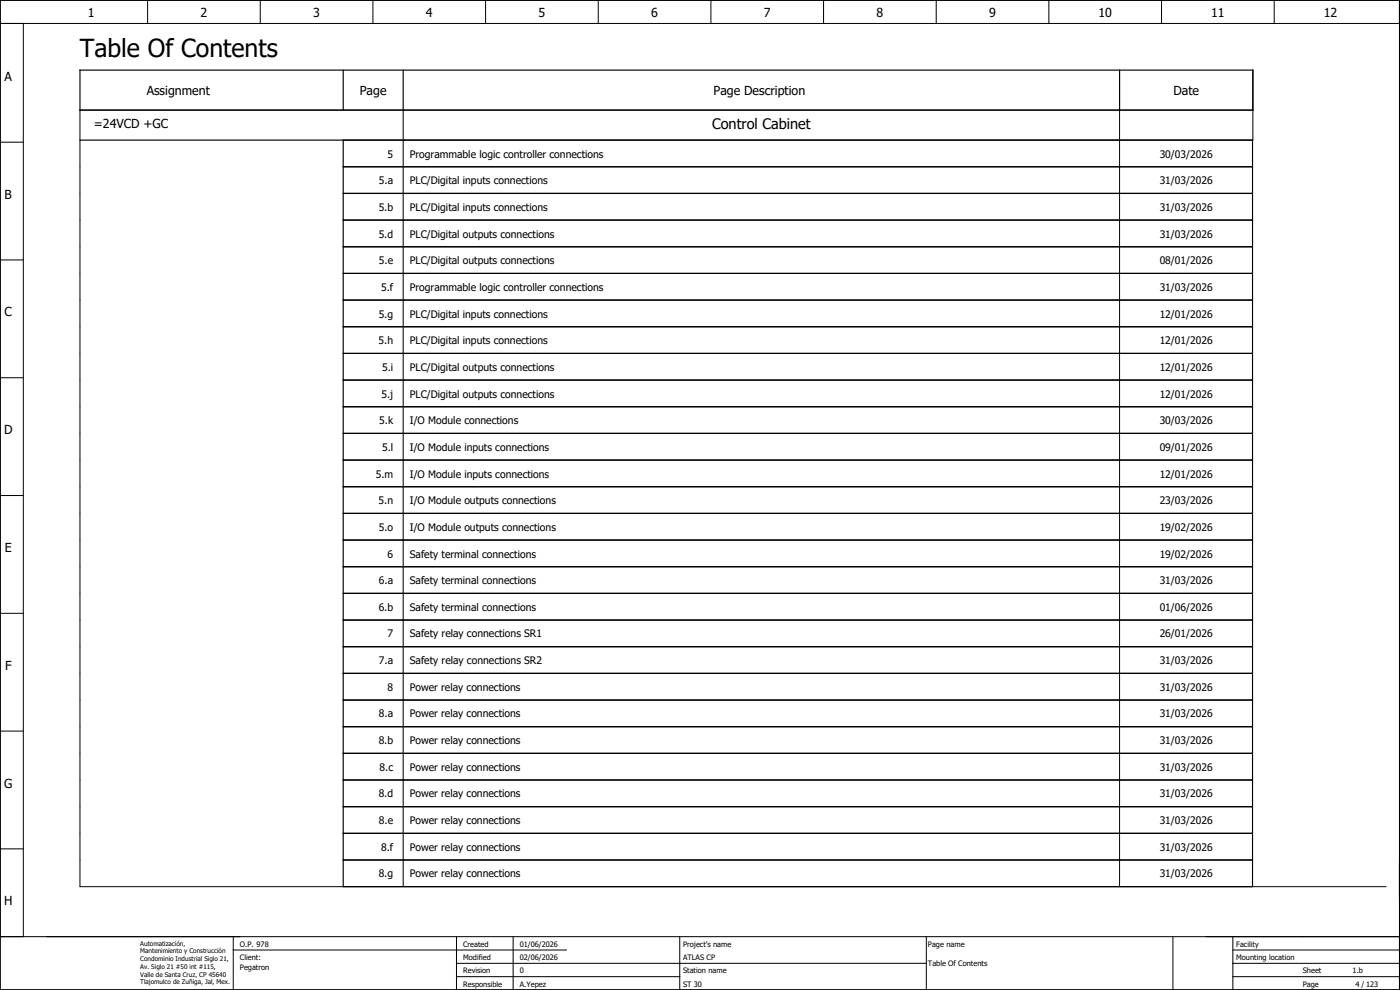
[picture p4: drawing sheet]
<svg xmlns="http://www.w3.org/2000/svg" width="420mm" height="297mm" viewBox="0 0 420 297" stroke-linecap="round" stroke-linejoin="round" font-family="sans-serif">
<defs><g id="words">
<text font-size="7.5" x="24" y="17">Table Of Contents</text>
<text font-size="4.3" x="213.7" y="38.8">Control Cabinet</text>
<g font-size="3.7">
<text x="26.4" y="5.2">1</text>
<text x="60.2" y="5.2">2</text>
<text x="94" y="5.2">3</text>
<text x="127.8" y="5.2">4</text>
<text x="161.6" y="5.2">5</text>
<text x="195.4" y="5.2">6</text>
<text x="229.2" y="5.2">7</text>
<text x="263.1" y="5.2">8</text>
<text x="296.9" y="5.2">9</text>
<text x="329.7" y="5.2">10</text>
<text x="363.5" y="5.2">11</text>
<text x="397.3" y="5.2">12</text>
<text x="1.4" y="24.2">A</text>
<text x="44" y="28.5">Assignment</text>
<text x="108" y="28.5">Page</text>
<text x="214.2" y="28.5">Page Description</text>
<text x="352.2" y="28.5">Date</text>
<text x="28.2" y="38.5">=24VCD +GC</text>
<text x="1.4" y="59.6">B</text>
<text x="1.4" y="94.9">C</text>
<text x="1.2" y="130.3">D</text>
<text x="1.4" y="165.6">E</text>
<text x="1.5" y="200.9">F</text>
<text x="1.2" y="236.3">G</text>
<text x="1.2" y="271.6">H</text>
</g>
<g font-size="3.1">
<text x="116.3" y="47.3">5</text>
<text x="123" y="47.3">Programmable logic controller connections</text>
<text x="348" y="47.3">30/03/2026</text>
<text x="113.7" y="55.3">5.a</text>
<text x="123" y="55.3">PLC/Digital inputs connections</text>
<text x="348" y="55.3">31/03/2026</text>
<text x="113.6" y="63.3">5.b</text>
<text x="123" y="63.3">PLC/Digital inputs connections</text>
<text x="348" y="63.3">31/03/2026</text>
<text x="113.6" y="71.3">5.d</text>
<text x="123" y="71.3">PLC/Digital outputs connections</text>
<text x="348" y="71.3">31/03/2026</text>
<text x="113.7" y="79.3">5.e</text>
<text x="123" y="79.3">PLC/Digital outputs connections</text>
<text x="348" y="79.3">08/01/2026</text>
<text x="114.4" y="87.3">5.f</text>
<text x="123" y="87.3">Programmable logic controller connections</text>
<text x="348" y="87.3">31/03/2026</text>
<text x="113.6" y="95.3">5.g</text>
<text x="123" y="95.3">PLC/Digital inputs connections</text>
<text x="348" y="95.3">12/01/2026</text>
<text x="113.6" y="103.3">5.h</text>
<text x="123" y="103.3">PLC/Digital inputs connections</text>
<text x="348" y="103.3">12/01/2026</text>
<text x="114.7" y="111.3">5.i</text>
<text x="123" y="111.3">PLC/Digital outputs connections</text>
<text x="348" y="111.3">12/01/2026</text>
<text x="114.5" y="119.3">5.j</text>
<text x="123" y="119.3">PLC/Digital outputs connections</text>
<text x="348" y="119.3">12/01/2026</text>
<text x="113.8" y="127.3">5.k</text>
<text x="123" y="127.3">I/O Module connections</text>
<text x="348" y="127.3">30/03/2026</text>
<text x="114.7" y="135.3">5.l</text>
<text x="123" y="135.3">I/O Module inputs connections</text>
<text x="348" y="135.3">09/01/2026</text>
<text x="112.8" y="143.3">5.m</text>
<text x="123" y="143.3">I/O Module inputs connections</text>
<text x="348" y="143.3">12/01/2026</text>
<text x="113.6" y="151.3">5.n</text>
<text x="123" y="151.3">I/O Module outputs connections</text>
<text x="348" y="151.3">23/03/2026</text>
<text x="113.7" y="159.3">5.o</text>
<text x="123" y="159.3">I/O Module outputs connections</text>
<text x="348" y="159.3">19/02/2026</text>
<text x="116.3" y="167.3">6</text>
<text x="123" y="167.3">Safety terminal connections</text>
<text x="348" y="167.3">19/02/2026</text>
<text x="113.7" y="175.3">6.a</text>
<text x="123" y="175.3">Safety terminal connections</text>
<text x="348" y="175.3">31/03/2026</text>
<text x="113.6" y="183.3">6.b</text>
<text x="123" y="183.3">Safety terminal connections</text>
<text x="348" y="183.3">01/06/2026</text>
<text x="116.3" y="191.3">7</text>
<text x="123" y="191.3">Safety relay connections SR1</text>
<text x="348" y="191.3">26/01/2026</text>
<text x="113.7" y="199.3">7.a</text>
<text x="123" y="199.3">Safety relay connections SR2</text>
<text x="348" y="199.3">31/03/2026</text>
<text x="116.3" y="207.3">8</text>
<text x="123" y="207.3">Power relay connections</text>
<text x="348" y="207.3">31/03/2026</text>
<text x="113.7" y="215.3">8.a</text>
<text x="123" y="215.3">Power relay connections</text>
<text x="348" y="215.3">31/03/2026</text>
<text x="113.6" y="223.3">8.b</text>
<text x="123" y="223.3">Power relay connections</text>
<text x="348" y="223.3">31/03/2026</text>
<text x="113.9" y="231.3">8.c</text>
<text x="123" y="231.3">Power relay connections</text>
<text x="348" y="231.3">31/03/2026</text>
<text x="113.6" y="239.3">8.d</text>
<text x="123" y="239.3">Power relay connections</text>
<text x="348" y="239.3">31/03/2026</text>
<text x="113.7" y="247.3">8.e</text>
<text x="123" y="247.3">Power relay connections</text>
<text x="348" y="247.3">31/03/2026</text>
<text x="114.4" y="255.3">8.f</text>
<text x="123" y="255.3">Power relay connections</text>
<text x="348" y="255.3">31/03/2026</text>
<text x="113.6" y="263.3">8.g</text>
<text x="123" y="263.3">Power relay connections</text>
<text x="348" y="263.3">31/03/2026</text>
</g>
<g font-size="2.2">
<text x="72" y="284">O.P. 978</text>
<text x="139" y="284">Created</text>
<text x="156" y="284">01/06/2026</text>
<text x="205" y="284">Project’s name</text>
<text x="278.5" y="284">Page name</text>
<text x="371" y="284">Facility</text>
<text x="72" y="288">Client:</text>
<text x="72" y="291">Pegatron</text>
<text x="139" y="292">Revision</text>
<text x="139" y="288">Modified</text>
<text x="156" y="292">0</text>
<text x="156" y="288">02/06/2026</text>
<text x="205" y="288">ATLAS CP</text>
<text x="205" y="292">Station name</text>
<text x="278.5" y="289.9">Table Of Contents</text>
<text x="371" y="288">Mounting location</text>
<text x="391" y="292">Sheet</text>
<text x="405.9" y="292">1.b</text>
<text x="139" y="296">Responsible</text>
<text x="156" y="296">A.Yepez</text>
<text x="205" y="296">ST 30</text>
<text x="391" y="296">Page</text>
<text x="406.8" y="296">4 / 123</text>
</g>
<g font-size="1.9">
<text x="42.1" y="283.7">Automatización,</text>
<text x="42.1" y="286.1">Mantenimiento y Construcción</text>
<text x="42.1" y="288.4">Condominio Industrial Siglo 21,</text>
<text x="42.1" y="290.7">Av. Siglo 21 #50 int #115,</text>
<text x="42.1" y="293">Valle de Santa Cruz, CP 45640</text>
<text x="42.1" y="295.4">Tlajomulco de Zuñiga, Jal, Mex.</text>
</g>
</g></defs>
<g fill="none" stroke="#000" stroke-width=".3">
<path d="M0 0h420v297h-420zM0 7h420M7 7v274M44.3 0v7M78.1 0v7M111.9 0v7M145.7 0v7M179.5 0v7M213.4 0v7M247.2 0v7M281 0v7M314.8 0v7"/>
<path d="M348.6 0v7M382.4 0v7M121 33v233M336 33v233M0 42.7h7M376 42v-9h-352v233h392M0 78h7M0 113.3h7M0 148.7h7M0 184h7M0 219.4h7M0 254.7h7"/>
<path d="M0 281h420M70 285h100M70 281v16M137 293h67M137 289h141M137 281v16M154 281v16M204 281v16M278 281v16M352 281v16M370 293h50M370 289h50"/>
<path d="M370 281v16M370 285h50"/>
</g>
<g fill="none" stroke="#000" stroke-width=".35">
<path d="M24 21h352v12h-352zM103 21v12M121 21v12M336 21v12M24 42h352M103 42v224h272.9v-224M103 50h272.9M103 58h272.9M103 66h272.9M103 74h272.9M103 82h272.9M103 90h272.9"/>
<path d="M103 98h272.9M103 106h272.9M103 114h272.9M103 122h272.9M103 130h272.9M103 138h272.9M103 146h272.9M103 154h272.9M103 162h272.9M103 170h272.9M103 178h272.9M103 186h272.9"/>
<path d="M103 194h272.9M103 202h272.9M103 210h272.9M103 218h272.9M103 226h272.9M103 234h272.9M103 242h272.9M103 250h272.9M103 258h272.9"/>
</g>
<use href="#words"/>
</svg>
